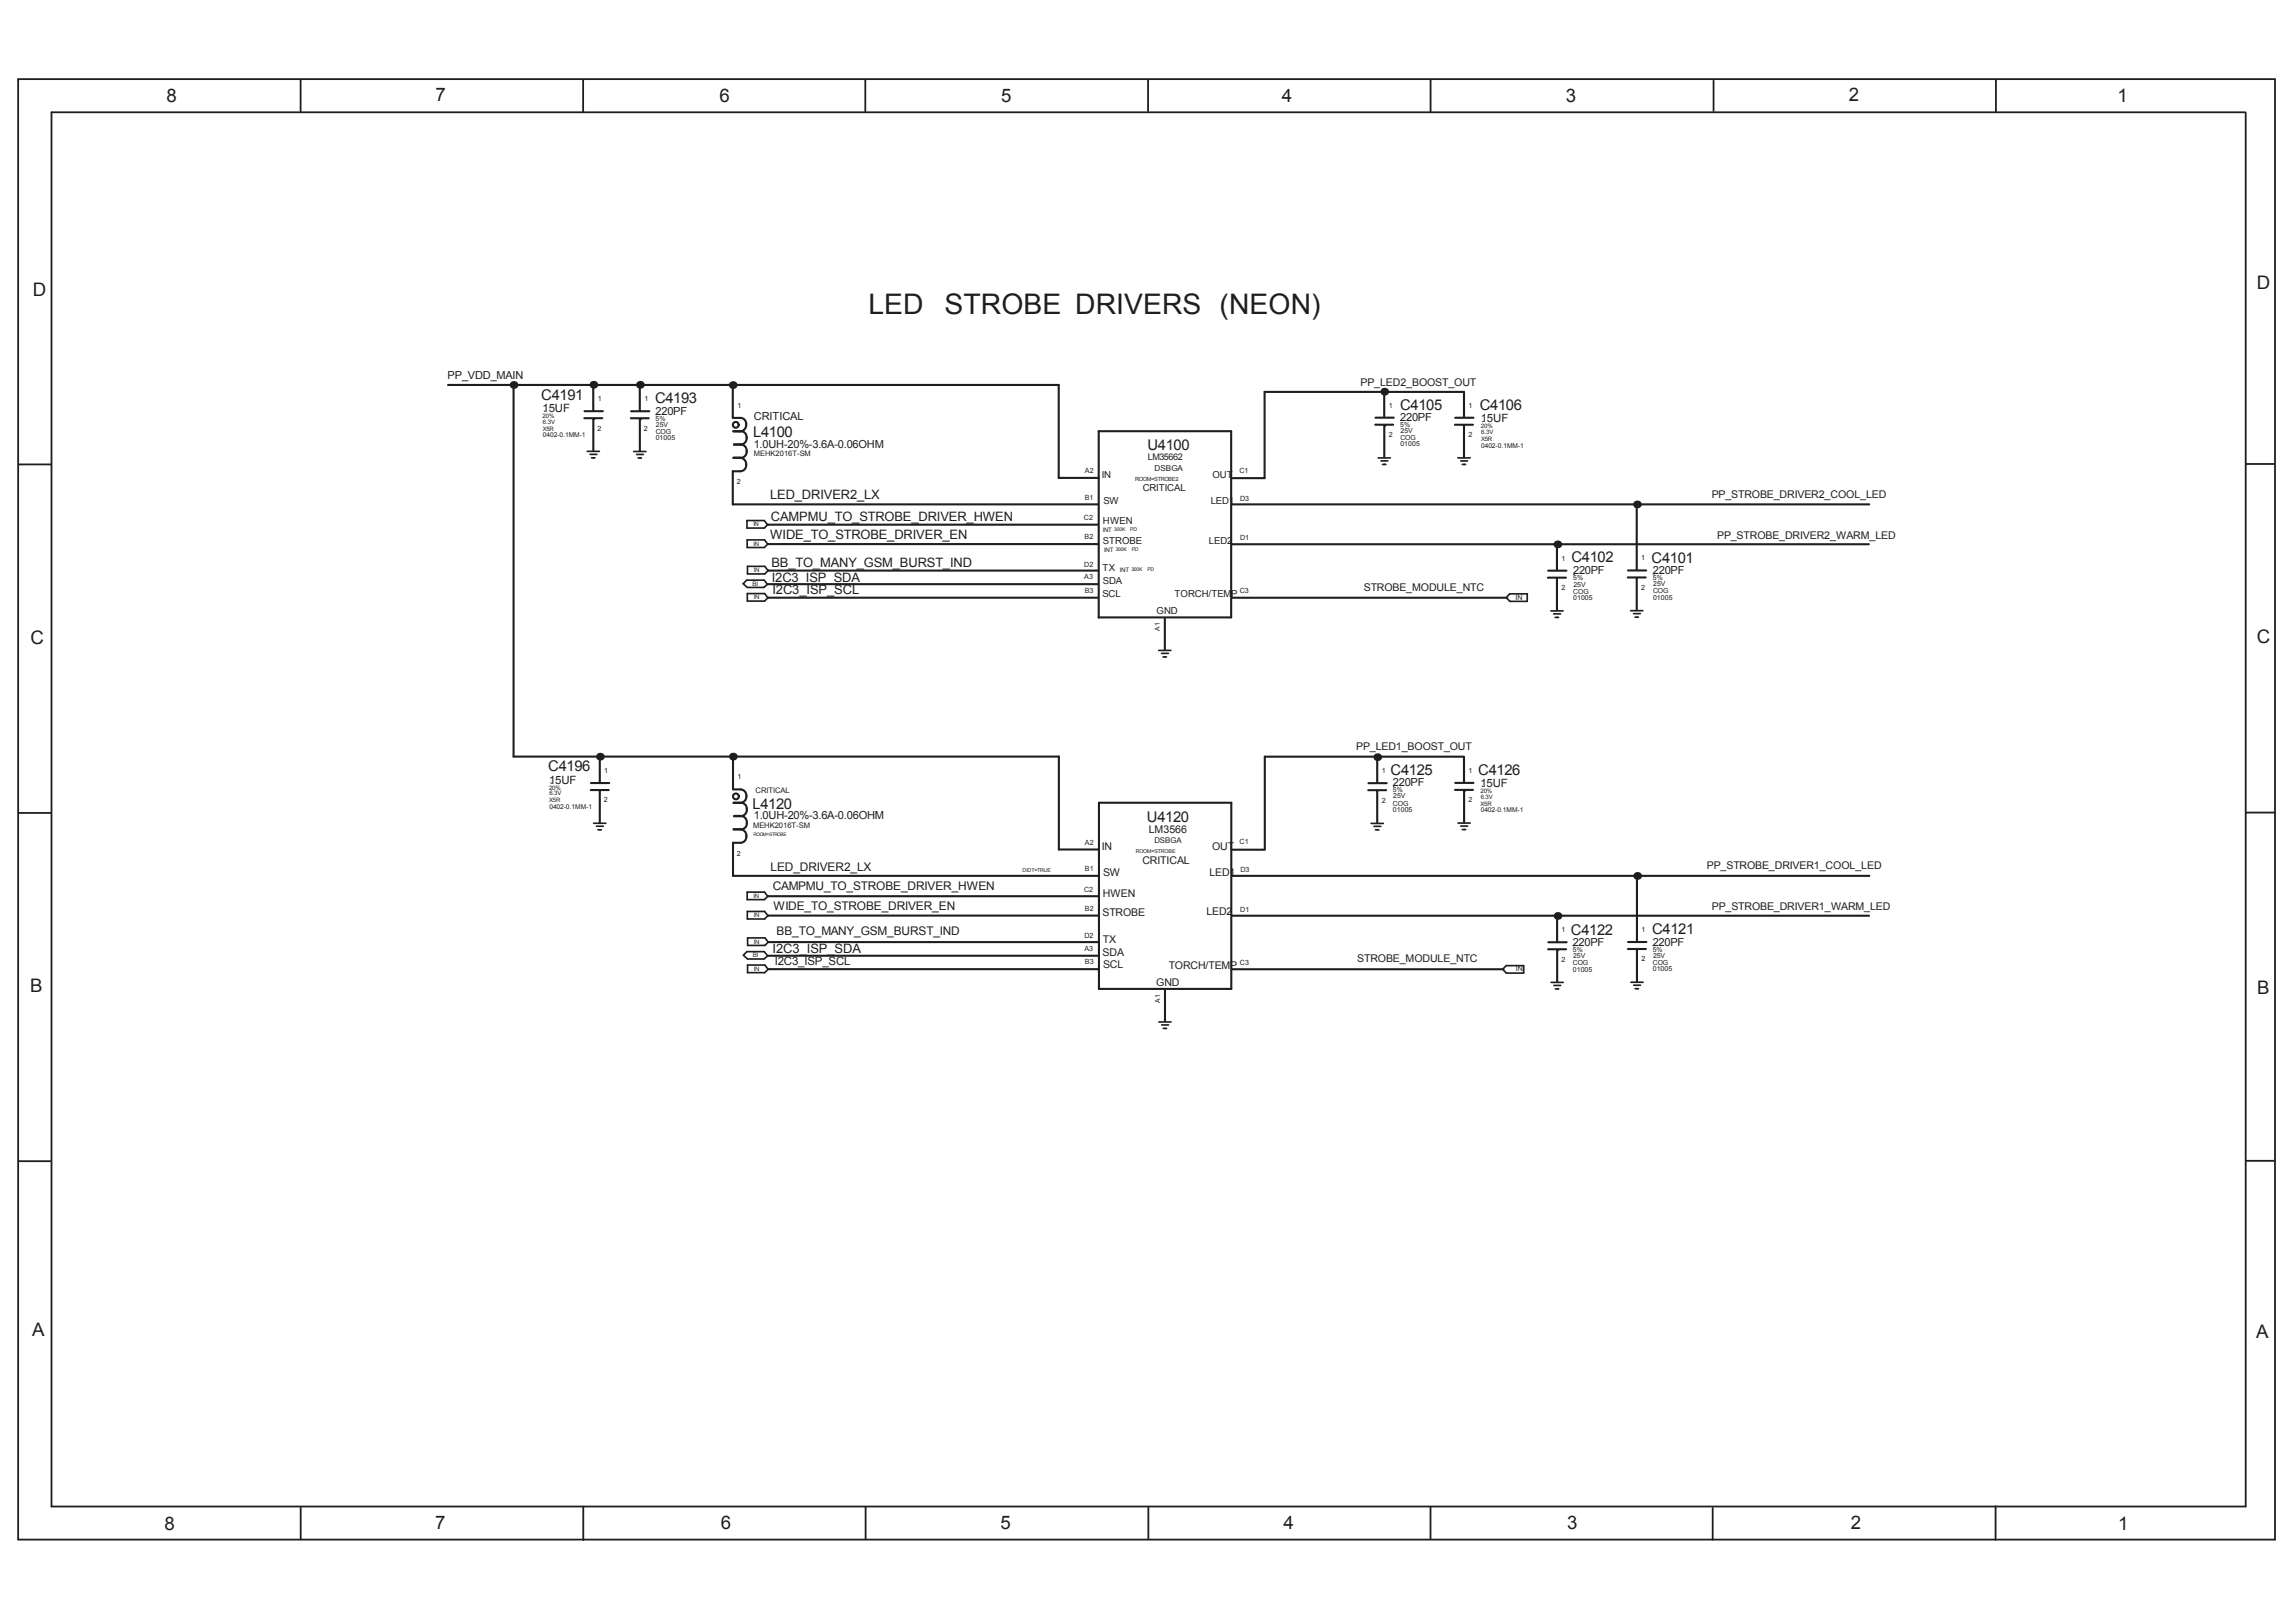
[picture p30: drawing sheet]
<svg xmlns="http://www.w3.org/2000/svg" width="297mm" height="210mm" viewBox="0 0 297 210" stroke-linecap="round" stroke-linejoin="round" font-family="sans-serif">
<defs><g id="words">
<g font-size="3.7" fill="#1e1e1e">
<text x="112.4" y="40.6">LED</text>
<text x="122.2" y="40.6">STROBE DRIVERS (NEON)</text>
</g>
<g font-size="2.4" fill="#1e1e1e">
<text x="21.6" y="13.3">8</text>
<text x="56.3" y="13.1">7</text>
<text x="93.1" y="13.3">6</text>
<text x="129.5" y="13.2">5</text>
<text x="165.8" y="13.3">4</text>
<text x="202.6" y="13.2">3</text>
<text x="239.2" y="13.1">2</text>
<text x="273.9" y="13.2">1</text>
<text x="4.2" y="38.2">D</text>
<text x="292" y="37.3">D</text>
<text x="3.9" y="83.4">C</text>
<text x="292" y="83.3">C</text>
<text x="3.9" y="128.4">B</text>
<text x="292" y="128.6">B</text>
<text x="4.2" y="172.9">A</text>
<text x="291.9" y="173.1">A</text>
<text x="21.3" y="198">8</text>
<text x="56.3" y="197.9">7</text>
<text x="93.3" y="197.9">6</text>
<text x="129.4" y="197.9">5</text>
<text x="166.1" y="197.9">4</text>
<text x="202.7" y="197.9">3</text>
<text x="239.4" y="197.9">2</text>
<text x="274" y="198">1</text>
</g>
<g font-size="1.9" fill="#1e1e1e">
<text x="70" y="51.8">C4191</text>
<text x="84.7" y="52.2">C4193</text>
<text x="181.1" y="53.1">C4105</text>
<text x="191.4" y="53">C4106</text>
<text x="97.5" y="56.5">L4100</text>
<text x="148.4" y="58.3">U4100</text>
<text x="203.3" y="72.7">C4102</text>
<text x="213.7" y="72.8">C4101</text>
<text x="70.9" y="99.8">C4196</text>
<text x="179.9" y="100.3">C4125</text>
<text x="191.2" y="100.3">C4126</text>
<text x="97.4" y="104.7">L4120</text>
<text x="148.4" y="106.4">U4120</text>
<text x="203.2" y="121">C4122</text>
<text x="213.7" y="120.9">C4121</text>
</g>
<g font-size="1.7" fill="#1e1e1e">
<text x="99.6" y="64.6">LED_DRIVER2_LX</text>
<text x="99.6" y="69.7">WIDE_TO_STROBE_DRIVER_EN</text>
<text x="99.7" y="67.4">CAMPMU_TO_STROBE_DRIVER_HWEN</text>
<text x="99.8" y="73.3">BB_TO_MANY_GSM_BURST_IND</text>
<text x="99.8" y="75.3">I2C3_ISP_SDA</text>
<text x="99.9" y="76.9">I2C3_ISP_SCL</text>
<text x="100" y="123.3">I2C3_ISP_SDA</text>
</g>
<g font-size="1.5" fill="#1e1e1e">
<text x="70.2" y="53.3">15UF</text>
<text x="191.6" y="54.6">15UF</text>
<text x="71" y="101.4">15UF</text>
<text x="191.5" y="101.8">15UF</text>
<text x="99.7" y="112.7">LED_DRIVER2_LX</text>
<text x="100" y="115.2">CAMPMU_TO_STROBE_DRIVER_HWEN</text>
<text x="100.1" y="117.7">WIDE_TO_STROBE_DRIVER_EN</text>
<text x="100.2" y="124.8">I2C3_ISP_SCL</text>
<text x="100.5" y="120.9">BB_TO_MANY_GSM_BURST_IND</text>
</g>
<g font-size="1.4" fill="#1e1e1e">
<text x="57.9" y="49">PP_VDD_MAIN</text>
<text x="84.8" y="53.7">220PF</text>
<text x="176" y="49.9">PP_LED2_BOOST_OUT</text>
<text x="97.5" y="57.9">1.0UH-20%-3.6A-0.06OHM</text>
<text x="97.5" y="54.3">CRITICAL</text>
<text x="181.2" y="54.4">220PF</text>
<text x="221.5" y="64.4">PP_STROBE_DRIVER2_COOL_LED</text>
<text x="222.2" y="69.7">PP_STROBE_DRIVER2_WARM_LED</text>
<text x="176.4" y="76.5">STROBE_MODULE_NTC</text>
<text x="203.5" y="74.3">220PF</text>
<text x="213.8" y="74.3">220PF</text>
<text x="175.4" y="97.1">PP_LED1_BOOST_OUT</text>
<text x="180.2" y="101.8">220PF</text>
<text x="97.5" y="106">1.0UH-20%-3.6A-0.06OHM</text>
<text x="148.6" y="107.8">LM3566</text>
<text x="142.5" y="110">IN</text>
<text x="142.7" y="113.4">SW</text>
<text x="147.8" y="111.8">CRITICAL</text>
<text x="156.5" y="113.4">LED1</text>
<text x="156.8" y="110">OUT</text>
<text x="220.8" y="112.4">PP_STROBE_DRIVER1_COOL_LED</text>
<text x="142.6" y="118.5">STROBE</text>
<text x="142.7" y="116">HWEN</text>
<text x="156.1" y="118.4">LED2</text>
<text x="221.5" y="117.8">PP_STROBE_DRIVER1_WARM_LED</text>
<text x="142.6" y="123.7">SDA</text>
<text x="142.7" y="122">TX</text>
<text x="142.7" y="125.3">SCL</text>
<text x="151.2" y="125.4">TORCH/TEMP</text>
<text x="175.6" y="124.5">STROBE_MODULE_NTC</text>
<text x="203.5" y="122.4">220PF</text>
<text x="213.8" y="122.4">220PF</text>
<text x="149.6" y="127.5">GND</text>
</g>
<g font-size="1.2" fill="#1e1e1e">
<text x="148.5" y="59.6">LM35662</text>
<text x="142.6" y="61.9">IN</text>
<text x="142.8" y="65.2">SW</text>
<text x="147.8" y="63.5">CRITICAL</text>
<text x="156.6" y="65.2">LED1</text>
<text x="156.8" y="61.9">OUT</text>
<text x="142.7" y="67.8">HWEN</text>
<text x="142.7" y="70.3">STROBE</text>
<text x="156.4" y="70.4">LED2</text>
<text x="142.6" y="77.3">SCL</text>
<text x="142.6" y="73.9">TX</text>
<text x="142.7" y="75.6">SDA</text>
<text x="151.9" y="77.3">TORCH/TEMP</text>
<text x="149.6" y="79.4">GND</text>
</g>
<text font-size="1.1" fill="#1e1e1e" x="149.4" y="60.9">DSBGA</text>
<g font-size="1" fill="#1e1e1e">
<text x="97.5" y="59">MEHK2016T-SM</text>
<text x="97.4" y="107.1">MEHK2016T-SM</text>
<text x="97.7" y="102.6">CRITICAL</text>
<text x="149.4" y="109.1">DSBGA</text>
</g>
<g font-size=".9" fill="#1e1e1e">
<text x="77.3" y="51.9">1</text>
<text x="83.4" y="51.9">1</text>
<text x="95.4" y="52.7">1</text>
<text x="179.7" y="52.8">1</text>
<text x="190" y="52.8">1</text>
<text x="70.2" y="56.6">0402-0.1MM-1</text>
<text x="77.3" y="55.7">2</text>
<text x="83.3" y="55.7">2</text>
<text x="84.8" y="54.5">5%</text>
<text x="84.8" y="56.2">COG</text>
<text x="84.8" y="57">01005</text>
<text x="84.9" y="55.2">25V</text>
<text x="179.7" y="56.6">2</text>
<text x="181.2" y="55.2">5%</text>
<text x="181.2" y="56.9">COG</text>
<text x="181.2" y="57.8">01005</text>
<text x="181.2" y="56">25V</text>
<text x="190" y="56.6">2</text>
<text x="191.6" y="57.9">0402-0.1MM-1</text>
<text x="95.3" y="62.7">2</text>
<text x="140.3" y="64.6">B1</text>
<text x="140.3" y="61.2">A2</text>
<text x="160.3" y="61.2">C1</text>
<text x="160.4" y="64.8">D3</text>
<text x="140.2" y="67.3">C2</text>
<text x="140.3" y="69.8">B2</text>
<text x="160.4" y="69.9">D1</text>
<text x="140.3" y="75">A3</text>
<text x="140.3" y="73.3">D2</text>
<text x="140.3" y="76.7">B3</text>
<text x="160.4" y="76.8">C3</text>
<text x="196.1" y="77.6">IN</text>
<text x="202" y="72.6">1</text>
<text x="202" y="76.4">2</text>
<text x="203.5" y="75.1">5%</text>
<text x="203.5" y="76.8">COG</text>
<text x="203.5" y="77.7">01005</text>
<text x="203.6" y="75.9">25V</text>
<text x="212.3" y="72.5">1</text>
<text x="212.3" y="76.3">2</text>
<text x="213.8" y="75.1">5%</text>
<text x="213.9" y="76.8">COG</text>
<text x="213.9" y="77.6">01005</text>
<text x="213.9" y="75.9">25V</text>
<text x="150.1" y="81.7" transform="rotate(-90 150.1 81.7)">A1</text>
<text x="78.2" y="100">1</text>
<text x="95.4" y="100.8">1</text>
<text x="178.8" y="100.1">1</text>
<text x="190" y="100">1</text>
<text x="71.1" y="104.7">0402-0.1MM-1</text>
<text x="78.1" y="103.8">2</text>
<text x="178.8" y="103.9">2</text>
<text x="180.2" y="102.5">5%</text>
<text x="180.2" y="104.2">COG</text>
<text x="180.2" y="105.1">01005</text>
<text x="180.2" y="103.3">25V</text>
<text x="190" y="103.8">2</text>
<text x="191.6" y="105.1">0402-0.1MM-1</text>
<text x="95.3" y="110.7">2</text>
<text x="140.3" y="112.7">B1</text>
<text x="140.4" y="109.3">A2</text>
<text x="160.4" y="109.3">C1</text>
<text x="160.5" y="112.9">D3</text>
<text x="140.3" y="115.4">C2</text>
<text x="140.3" y="117.9">B2</text>
<text x="160.5" y="118">D1</text>
<text x="140.3" y="123">A3</text>
<text x="140.3" y="121.4">D2</text>
<text x="140.3" y="124.8">B3</text>
<text x="160.4" y="124.8">C3</text>
<text x="196.1" y="125.7">IN</text>
<text x="202" y="120.6">1</text>
<text x="202" y="124.4">2</text>
<text x="203.5" y="123.2">5%</text>
<text x="203.5" y="125.7">01005</text>
<text x="203.5" y="124.9">COG</text>
<text x="203.5" y="124">25V</text>
<text x="212.4" y="120.6">1</text>
<text x="212.4" y="124.4">2</text>
<text x="213.8" y="123.2">5%</text>
<text x="213.8" y="124.9">COG</text>
<text x="213.8" y="125.7">01005</text>
<text x="213.9" y="124">25V</text>
<text x="150.1" y="129.7" transform="rotate(-90 150.1 129.7)">A1</text>
</g>
<g font-size=".8" fill="#1e1e1e">
<text x="70.2" y="54.1">20%</text>
<text x="70.2" y="55.7">X5R</text>
<text x="70.2" y="54.8">6.3V</text>
<text x="191.6" y="55.4">20%</text>
<text x="191.6" y="57.1">X5R</text>
<text x="191.6" y="56.2">6.3V</text>
<text x="97.5" y="68.1">IN</text>
<text x="97.5" y="70.6">IN</text>
<text x="142.7" y="68.8">INT</text>
<text x="142.9" y="71.4">INT</text>
<text x="97.4" y="75.8">BI</text>
<text x="97.5" y="77.6">IN</text>
<text x="97.5" y="74">IN</text>
<text x="144.9" y="74">INT</text>
<text x="71" y="102.2">20%</text>
<text x="71.1" y="103.8">X5R</text>
<text x="71.1" y="102.9">6.3V</text>
<text x="191.5" y="102.6">20%</text>
<text x="191.6" y="104.3">X5R</text>
<text x="191.6" y="103.4">6.3V</text>
<text x="97.5" y="116.2">IN</text>
<text x="97.5" y="118.7">IN</text>
<text x="97.4" y="123.9">BI</text>
<text x="97.5" y="125.6">IN</text>
<text x="97.5" y="122.1">IN</text>
</g>
<g font-size=".7" fill="#1e1e1e">
<text x="146.9" y="62.3">ROOM=STROBE2</text>
<text x="144.1" y="68.7">300K</text>
<text x="144.3" y="71.3">300K</text>
<text x="146.2" y="68.7">PD</text>
<text x="146.4" y="71.3">PD</text>
<text x="146.4" y="73.9">300K</text>
<text x="148.4" y="73.9">PD</text>
<text x="132.3" y="112.9">DIDT=TRUE</text>
<text x="146.9" y="110.4">ROOM=STROBE</text>
</g>
<text font-size=".6" fill="#1e1e1e" x="97.5" y="108.2">ROOM=STROBE</text>
</g></defs>
<g fill="none" stroke="#1e1e1e" stroke-width=".27">
<path d="M58 49.8h79v12h5.1M66.4 49.8v48.1h70.6v12h5.2M75.6 54.1h2.3M75.6 53.2h2.4M76.8 49.9v3.2M76.8 54.2h.1M76.8 54.2v4.1M81.6 54.1h2.3M81.6 53.2h2.4M82.8 49.9v3.2M82.8 54.2h.1M82.8 54.2v4.1"/>
<path d="M94.8 50.1v4h1a.88 .88 0 0 1 .7 .9 .88 .88 0 0 1-.8 .8h-.8M94.9 55.8h.9a.88 .88 0 0 1 .8 .9 .88 .88 0 0 1-.8 .8h-.9M94.9 59.2h.8M95 57.5h.8a.84 .84 0 0 1 .8 1M95.7 59.2a.87 .87 0 0 1 .8 .9 .87 .87 0 0 1-.7 .9M96.6 58.5a.75 .75 0 0 1-.8 .8h-.9M177.9 55h2.3M177.9 54.1h2.4M179.1 50.7v3.3M179.1 55.1h.1M179.1 55.1v4.1M188.2 55h2.4"/>
<path d="M188.3 54.1h2.3M189.4 54v-3.3h-25.8v11.2h-4.2M189.4 55.1h.1M189.4 55.1v4.1M95.8 61h-1v4.3h47.2M99.3 67.9h42.7M99.3 75.6h42.7M99.3 70.4h42.8M99.4 77.3h42.6M99.4 73.8h42.6M142.1 79.9h17.2v-24.1h-17.2v24.1M159.4 65.3h82.4"/>
<path d="M159.4 70.4h82.4M159.4 77.4h35.4M200.3 74.8h2.3M200.3 73.9h2.4M201.4 74.9h.1M201.4 70.5v3.3M201.4 74.9v4.1M210.6 74.7h2.3M210.6 73.8h2.4M211.7 74.9h.1M211.7 65.3v8.5M211.7 74.9v4"/>
<path d="M77.6 98v3.3M94.8 98.2v3.9l1 .1M150.7 80v4.1M178.2 98v3.3M189.4 98v3.2M189.4 97.9h-25.8v12M76.4 102.2h2.4M76.5 101.3h2.3M77.6 102.4h.1M77.6 102.4v4M94.9 103.9h1a.87 .87 0 0 1 .7 .9 .87 .87 0 0 1-.8 .8h-.8M94.9 107.3h1"/>
<path d="M94.9 107.3h.8a.84 .84 0 0 1 .9 1M95 105.6h.8a.87 .87 0 0 1 .8 .8 .87 .87 0 0 1-.7 .9M95.8 102.2a.75 .75 0 0 1 .8 .7M96.6 108.3a.75 .75 0 0 1-.8 .8h-1v4.2h47.3M96.6 102.9a.85 .85 0 0 1-.9 1h-.8M99.4 118.5h42.7M99.4 116h42.6M159.4 113.3h82.4M159.4 110h4.2M159.4 118.5h82.4M177 102.3h2.3M177 101.4h2.4"/>
<path d="M178.2 102.4h.1M178.2 102.4v4.1M188.2 102.2h2.4M188.3 101.3h2.3M189.4 102.3h.1M189.4 102.3v4.1M201.4 118.6v3.3M211.8 113.4v8.4M99.4 123.7h42.6M99.4 125.4h42.6M99.4 121.9h42.6M142.2 128h17.1v-24.1h-17.1v24.1"/>
<path d="M150.7 128.1v4M159.4 125.4h35M200.3 122.8h2.3M200.3 121.9h2.4M201.5 123h.1M201.5 123v4M210.6 122.8h2.3M210.6 121.9h2.4M211.8 122.9v4.1M211.8 122.9h.1"/>
<circle cx="95.2" cy="55" r=".37"/>
<circle cx="95.2" cy="103.1" r=".37"/>
</g>
<g fill="none" stroke="#1e1e1e" stroke-width=".22">
<path d="M76 58.4h1.5M76.3 58.8h.9M76.5 59.3h.5M82 58.4h1.6M82.4 58.8h.8M82.5 59.3h.5M178.3 59.3h1.6M178.7 59.6h.8M188.6 59.3h1.6M189 59.7h.9M96.6 67.4v.9h2.3l.4-.4M96.6 67.4h2.3l.4 .5"/>
<path d="M96.7 69.9h2.2l.4 .5-.4 .5h-2.2zM96.7 76.8v1h2.2l.4-.4M96.7 76.8h2.2M98.8 75.1h-2.2l-.4 .4M98.9 75.1l.4 .5-.5 .4h-2.1l-.6-.5M98.9 76.8l.4 .5M99.4 73.8l-.5-.5h-2.2v1h2.2l.5-.4M178.9 60.1h.4M189.2 60.1h.4M194.9 77.3l.4-.4h2.3v.9h-2.3l-.4-.4M200.6 79.1h1.6M201 79.4h.9"/>
<path d="M201.2 79.9h.4M211 79h1.5M211.3 79.4h.9M211.5 79.9h.5M149.9 84.2h1.6M150.3 84.6h.9M150.5 85h.4M76.8 106.5h1.6M77.2 106.9h.9M77.4 107.4h.4M98.9 118l.4 .5M98.9 118l-2.2-.1v1h2.2l.4-.4"/>
<path d="M99.3 116l-.4-.6h-2.2v1h2.2l.4-.4M177.4 106.6h1.6M177.8 106.9h.8M177.9 107.4h.5M188.6 106.5h1.6M189 106.9h.9M189.2 107.4h.4M96.2 123.6l.4-.4h2.3l.4 .5-.5 .4h-2.1l-.5-.5M96.7 124.9h2.2l.5 .5-.5 .5h-2.2zM96.7 121.4v.9h2.3l.4-.4M96.7 121.4h2.3l.4 .5M149.9 132.3h1.6"/>
<path d="M150.3 132.6h.9M150.5 133.1h.4M194.8 125h2.3v.9h-2.2l-.4-.4M194.9 125l-.5 .4M200.7 127.1h1.5M201 127.5h.9M201.2 128h.5M211 127.1h1.6M211.4 127.5h.8M211.5 127.9h.5"/>
</g>
<g fill="none" stroke="#1e1e1e" stroke-width=".23">
<path d="M2.3 10.2l292 .1v188.9h-292zM38.9 10.4v4M75.4 10.3v4.2M111.9 10.3v4.2M148.5 10.3v4.1M185.1 10.3v4.1M221.7 10.4v4M258.2 10.3v4.2M290.4 14.5h-283.7v180.5h283.8v-180.5M2.4 60.1h4.2M290.5 60h3.7M2.4 105.2h4.1"/>
<path d="M290.5 105.2h3.8M2.5 150.3h4M290.6 150.2h3.7M38.9 195.1v4.1M75.5 195v4.3M112 195v4.2M148.6 195.1v4.1M185.1 195v4.1M221.6 195.2v4.1M258.2 194.9v4.4"/>
</g>
<path d="M84.8 53.7h.1M181.2 54.4h.1M191.8 54.6h.1M203.6 74.3h.1M213.9 74.3h.1M71.3 101.3h.1M180.2 101.7h.1M203.5 122.4h.1M213.8 122.4h.1M2.4 199.2h.1" fill="none" stroke="#1e1e1e" stroke-width=".13"/>
<path d="M76.7 59.3h.1M82.8 59.3h.1M179.1 60.1h.1M189.4 60.1h.1M201.4 79.9h.1M211.7 79.9h.1M150.7 85h.1M77.6 107.4h.1M178.2 107.4h.1M189.4 107.4h.1M150.7 133.1h.1M211.7 127.9h.1" fill="none" stroke="#1e1e1e" stroke-width=".19"/>
<path d="M96.1 75.5h.1M194.9 77.3h.1M96.2 123.6h.1M194.5 125.4h.1" fill="none" stroke="#1e1e1e" stroke-width=".14"/>
<path d="M99.3 67.9h.1M99.3 70.4h.1M99.3 77.3h.1M99.3 73.8h.1M99.3 116h.1M99.3 118.5h.1M99.4 125.4h.1M99.4 121.9h.1" fill="none" stroke="#1e1e1e" stroke-width=".21"/>
<circle cx="66.4" cy="49.8" r=".5" fill="#1e1e1e"/>
<path d="M70.4 53.2h.1" fill="none" stroke="#1e1e1e" stroke-width=".13"/>
<g fill="#1e1e1e">
<circle cx="77.6" cy="97.9" r=".5"/>
<circle cx="76.8" cy="49.8" r=".5"/>
<circle cx="82.8" cy="49.8" r=".5"/>
<circle cx="94.8" cy="97.9" r=".5"/>
<circle cx="94.8" cy="49.8" r=".5"/>
<circle cx="179.1" cy="50.7" r=".5"/>
</g>
<path d="M191.7 101.8h.1" fill="none" stroke="#1e1e1e" stroke-width=".13"/>
<path d="M201.4 128h.1" fill="none" stroke="#1e1e1e" stroke-width=".19"/>
<g fill="#1e1e1e">
<circle cx="211.8" cy="113.4" r=".5"/>
<circle cx="211.8" cy="65.3" r=".5"/>
<circle cx="178.2" cy="98" r=".5"/>
<circle cx="201.5" cy="118.5" r=".5"/>
<circle cx="201.5" cy="70.4" r=".5"/>
</g>
<use href="#words"/>
</svg>
